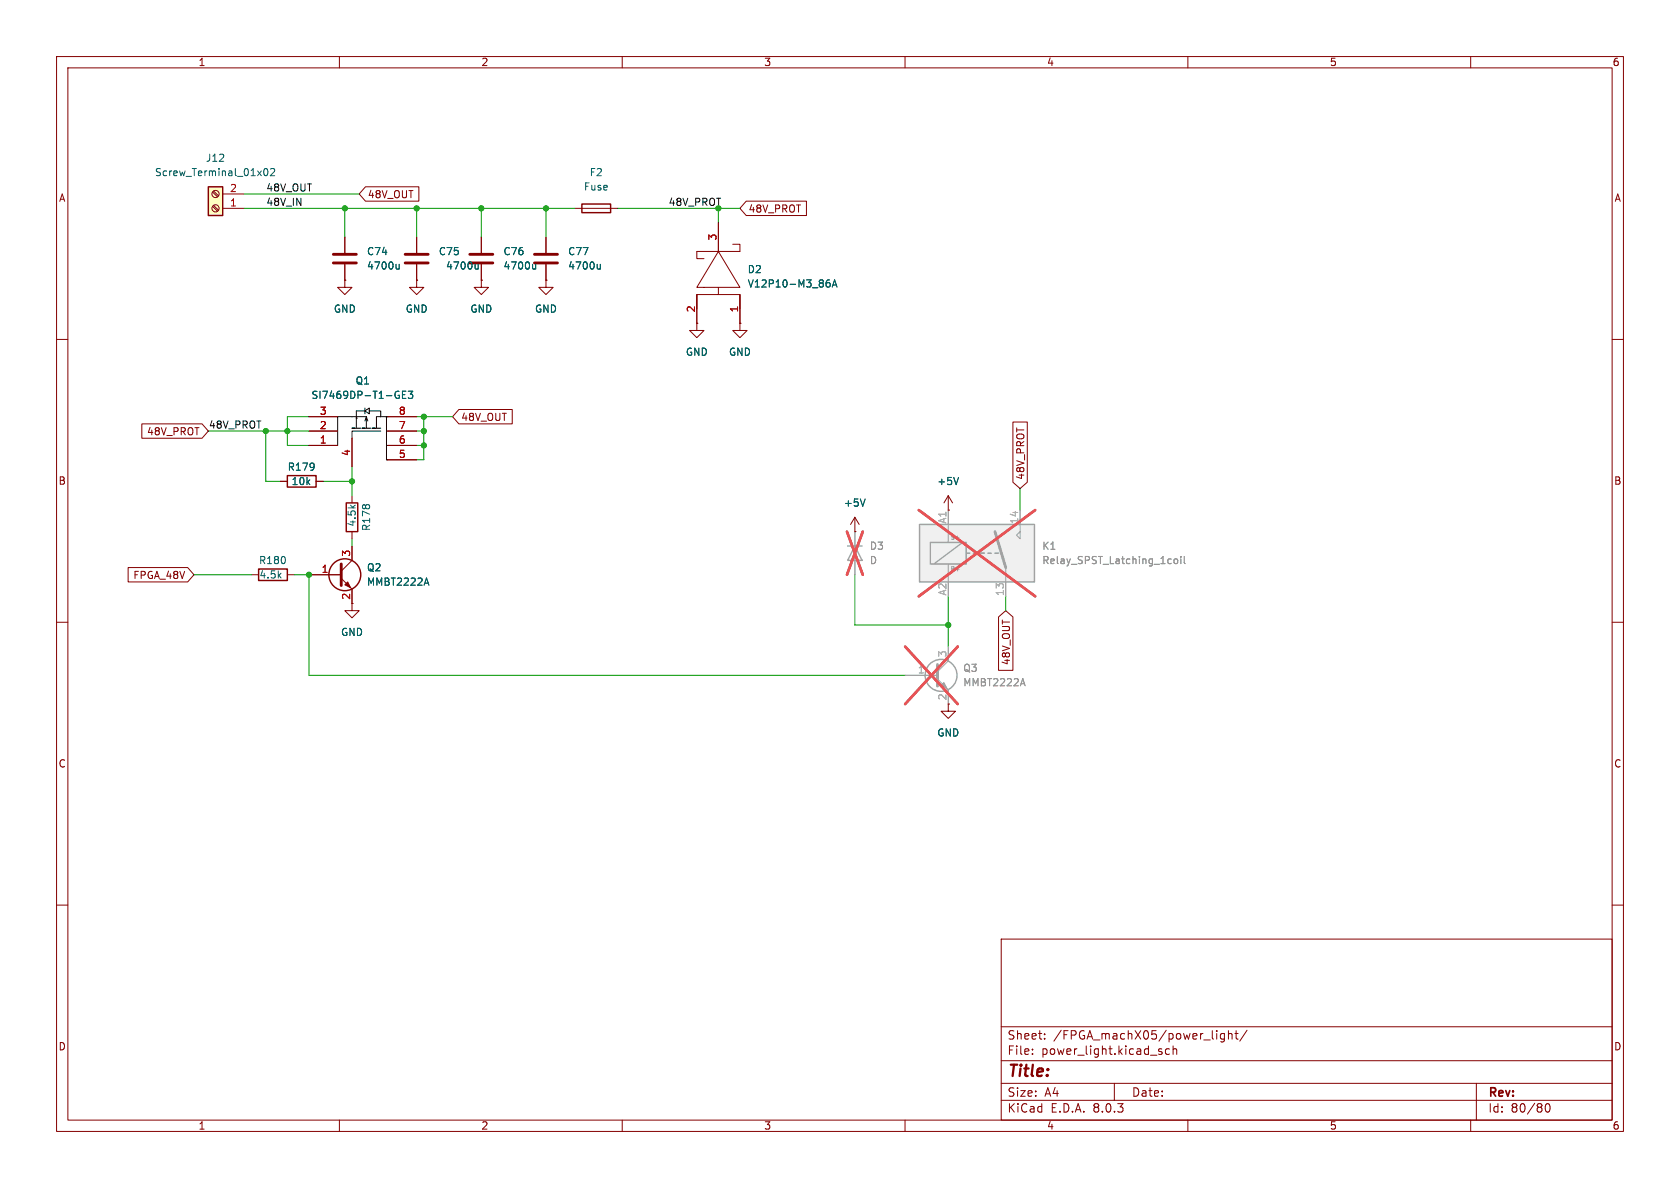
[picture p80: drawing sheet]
<svg xmlns="http://www.w3.org/2000/svg" width="297mm" height="210mm" viewBox="0 0 297 210" stroke-linecap="round" stroke-linejoin="round" font-family="sans-serif">
<defs><g id="words">
<text font-size="2.8" fill="#840000" x="178" y="190.9">Title:</text>
<g font-size="2.1" fill="#840000">
<text x="178" y="184">Sheet:</text>
<text x="186.2" y="184">/FPGA_machX05/power_light/</text>
<text x="178" y="186.7">File:</text>
<text x="184.1" y="186.7">power_light.kicad_sch</text>
<text x="178" y="196.9">KiCad</text>
<text x="178" y="194.1">Size:</text>
<text x="184.7" y="194.1">A4</text>
<text x="185.7" y="196.9">E.D.A.</text>
<text x="193.3" y="196.9">8.0.3</text>
<text x="200" y="194.1">Date:</text>
<text x="263" y="194.3">Rev:</text>
<text x="263" y="196.9">Id:</text>
<text x="267.1" y="196.9">80/80</text>
</g>
<g font-size="1.8" fill="#840000">
<text x="35" y="11.9">1</text>
<text x="85" y="11.9">2</text>
<text x="135" y="11.9">3</text>
<text x="185" y="11.9">4</text>
<text x="235" y="11.9">5</text>
<text x="285" y="11.9">6</text>
<text x="10.3" y="35.9">A</text>
<text x="64.9" y="35.2">48V_OUT</text>
<text x="285.3" y="35.9">A</text>
<text x="132.2" y="37.8">48V_PROT</text>
<text x="25.9" y="77.2">48V_PROT</text>
<text x="81.4" y="74.6">48V_OUT</text>
<text x="10.3" y="85.9">B</text>
<text x="181.3" y="84.9" transform="rotate(-90 181.3 84.9)">48V_PROT</text>
<text x="285.3" y="85.9">B</text>
<text x="23.5" y="102.6">FPGA_48V</text>
<text x="178.8" y="117.7" transform="rotate(-90 178.8 117.7)">48V_OUT</text>
<text x="167.4" y="123.9" transform="rotate(-90 167.4 123.9)">2</text>
<text x="10.3" y="135.9">C</text>
<text x="285.3" y="135.9">C</text>
<text x="10.3" y="185.9">D</text>
<text x="285.3" y="185.9">D</text>
<text x="35" y="199.9">1</text>
<text x="85" y="199.9">2</text>
<text x="135" y="199.9">3</text>
<text x="185" y="199.9">4</text>
<text x="235" y="199.9">5</text>
<text x="285" y="199.9">6</text>
</g>
<g font-size="1.8" fill="#006464">
<text x="36.3" y="28.8">J12</text>
<text x="27.3" y="31.3">Screw_Terminal_01x02</text>
<text x="103.1" y="33.9">Fuse</text>
<text x="104.2" y="31.3">F2</text>
<text x="64.8" y="45.3">C74</text>
<text x="64.8" y="47.9">4700u</text>
<text x="77.5" y="45.3">C75</text>
<text x="78.7" y="47.9">4700u</text>
<text x="88.9" y="45.3">C76</text>
<text x="88.9" y="47.9">4700u</text>
<text x="100.3" y="45.3">C77</text>
<text x="100.3" y="47.9">4700u</text>
<text x="132.1" y="48.5">D2</text>
<text x="132.1" y="51">V12P10-M3_86A</text>
<text x="58.9" y="55.5">GND</text>
<text x="71.6" y="55.5">GND</text>
<text x="83.1" y="55.5">GND</text>
<text x="94.5" y="55.5">GND</text>
<text x="121.2" y="63.1">GND</text>
<text x="128.8" y="63.1">GND</text>
<text x="55" y="70.7">SI7469DP-T1-GE3</text>
<text x="62.8" y="68.2">Q1</text>
<text x="50.8" y="83.4">R179</text>
<text x="51.5" y="86">10k</text>
<text x="149.1" y="89.8">+5V</text>
<text x="165.6" y="86">+5V</text>
<text x="63.1" y="93.2" transform="rotate(-90 63.1 93.2)">4.5k</text>
<text x="65.6" y="94" transform="rotate(-90 65.6 94)">R178</text>
<text x="45.7" y="99.9">R180</text>
<text x="64.8" y="101.2">Q2</text>
<text x="45.8" y="102.5">4.5k</text>
<text x="64.8" y="103.7">MMBT2222A</text>
<text x="60.2" y="112.6">GND</text>
<text x="165.6" y="130.4">GND</text>
</g>
<g font-size="1.8" fill="#a90000">
<text x="40.6" y="34">2</text>
<text x="40.6" y="36.6">1</text>
<text x="126.7" y="42.6" transform="rotate(-90 126.7 42.6)">3</text>
<text x="122.9" y="55.3" transform="rotate(-90 122.9 55.3)">2</text>
<text x="130.6" y="55.3" transform="rotate(-90 130.6 55.3)">1</text>
<text x="56.4" y="75.9">2</text>
<text x="56.4" y="73.4">3</text>
<text x="70.4" y="75.9">7</text>
<text x="70.4" y="73.4">8</text>
<text x="56.4" y="78.5">1</text>
<text x="62" y="80.7" transform="rotate(-90 62 80.7)">4</text>
<text x="70.4" y="81">5</text>
<text x="70.4" y="78.5">6</text>
<text x="56.8" y="101.3">1</text>
<text x="62" y="98.5" transform="rotate(-90 62 98.5)">3</text>
<text x="62" y="106.1" transform="rotate(-90 62 106.1)">2</text>
</g>
<g font-size="1.8" fill="#0f0f0f">
<text x="47" y="33.9">48V_OUT</text>
<text x="47" y="36.5">48V_IN</text>
<text x="36.8" y="75.9">48V_PROT</text>
</g>
<text font-size="1.8" fill="#009600" x="118.1" y="36.5">48V_PROT</text>
<g font-size="1.8" fill="#aaa">
<text x="167.4" y="92.7" transform="rotate(-90 167.4 92.7)">A1</text>
<text x="180.1" y="92.8" transform="rotate(-90 180.1 92.8)">14</text>
<text x="167.4" y="105.4" transform="rotate(-90 167.4 105.4)">A2</text>
<text x="177.5" y="105.5" transform="rotate(-90 177.5 105.5)">13</text>
<text x="162.2" y="119.1">1</text>
<text x="167.4" y="116.3" transform="rotate(-90 167.4 116.3)">3</text>
</g>
<g font-size="1.8" fill="#989898">
<text x="153.7" y="97.4">D3</text>
<text x="153.7" y="99.9">D</text>
<text x="184.2" y="97.4">K1</text>
<text x="184.2" y="99.9">Relay_SPST_Latching_1coil</text>
<text x="170.2" y="119">Q3</text>
<text x="170.2" y="121.5">MMBT2222A</text>
</g>
<g font-size="1.1" fill="#a1a1a1">
<text x="167.9" y="95.6">S+</text>
<text x="167.9" y="101.2">R+</text>
</g>
</g></defs>
<g fill="none" stroke="#840000" stroke-width=".18">
<path d="M10 10h277v190h-277zM12 12h273v186h-273zM60 10v2M110 10v2M160 10v2M210 10v2M260 10v2M101.6 36.8h7.6M10 60h2M61 49.5v1.3h1.2l-1.2 1.3-1.3-1.3h1.3M61 49.5h.1M96.5 49.5v1.3h1.3l-1.3 1.3-1.3-1.3h1.3"/>
<path d="M96.5 49.5h.1M96.5 41.9v2.8M96.5 46.7v2.8M285 60h2M49.5 85.1h1.3M55.9 85.1h1.2M10 110h2M285 110h2M10 160h2M285 160h2M177 166h108v32h-108zM60 198v2"/>
<path d="M110 198v2M160 198v2M177 194.5h108M177 191.5h108M177 187.5h108M177 181.5h108M182.5 186.3v.1M182.5 185.5v.1M184.7 183.6v.1M184.7 182.8v.1M197 191.5v3M205 185.9l.4 .1 .1 .2-.3 .2h-.2"/>
<path d="M205 185.4l.4 .1M206.7 185.5l-.4-.1-.3 .3v.4l.2 .2h.5M207.4 185.5l.2-.1 .4 .1v.9M207.4 184.9v1.5M210 198v2M215.1 182.2v.1M215.1 182.7v1M216.5 182.7v1.2l-.3 .3-.4-.1M216.5 182.8l-.5-.1-.3 .3v.4l.2 .2h.6M217.2 182.8l.2-.1 .3 .1 .1 .9M217.2 182.2v1.5M218.3 182.7h.6"/>
<path d="M218.5 182.2v1.3l.4 .2M220.5 182.1l-1.3 2M260 198v2M261 191.5v6.5M273.4 195.2l.1-.1a.81 .81 0 0 1 .6 .6 .81 .81 0 0 1-.3 .8l-.1 .1a.81 .81 0 0 1-.6-.6 .81 .81 0 0 1 .3-.8z"/>
</g>
<path d="M160 119.4h5.7M167.6 114.3v2.5l-1.9 1.9M165.7 120l1.9 1.9v2.6" fill="none" stroke="#a1a1a1" stroke-width=".18"/>
<path d="M165.7 117.5v3.8" fill="none" stroke="#a1a1a1" stroke-width=".51"/>
<path d="M166.4 121.2l.5-.5 .5 1z" fill="#a1a1a1" stroke="#a1a1a1" stroke-width=".18"/>
<circle cx="166.4" cy="119.4" r="2.82" fill="none" stroke="#a1a1a1" stroke-width=".25"/>
<path d="M180.8 120l.4 1.2M180.5 120.9h.6" fill="none" stroke="#989898" stroke-width=".18"/>
<path d="M160 114.3l9.3 10.2M169.3 114.3l-9.3 10.2" fill="none" stroke="#e75356" stroke-width=".46"/>
<path d="M94.5 46.5h4.1M94.5 45h4.1" fill="none" stroke="#840000" stroke-width=".51"/>
<path d="M106.1 46.7v.9M106.1 47.4l-.2 .2-.3-.1" fill="none" stroke="#006464" stroke-width=".18"/>
<path d="M102.9 36.1h5v1.5h-5zM50.8 84.1h5.1v2h-5.1z" fill="none" stroke="#840000" stroke-width=".25"/>
<path d="M36.8 33h2.6v5.1h-2.6z" fill="#ffffc2"/>
<path d="M36.8 33h2.6v5.1h-2.6zM45.7 100.6h5.1v2h-5.1z" fill="none" stroke="#840000" stroke-width=".25"/>
<g fill="none" stroke="#840000" stroke-width=".18">
<path d="M37.6 34l.9 .8M37.6 36.5l.9 .8M37.8 33.8l.8 .8M37.8 36.3l.8 .9M39.4 36.8h3.8M39.4 34.3h3.8M167.6 90.2h.1M167.6 87.6l-.7 1.3M167.6 87.6v2.6M167.6 87.6l.8 1.3M44.4 101.6h1.3M50.8 101.6h1.3"/>
<circle cx="38.1" cy="36.8" r=".63"/>
<circle cx="38.1" cy="34.3" r=".63"/>
</g>
<path d="M46.8 29.8h.1a.68 .68 0 0 1 .5 .6 .68 .68 0 0 1-.5 .7 .84 .84 0 0 1-.1-1.3zM47.8 29.9l.5-.1 .3 .4-.8 .9h.8M169.5 84.4l-.5 1.3" fill="none" stroke="#006464" stroke-width=".18"/>
<path d="M162.6 92.7h20.3v10.2h-20.3z" fill="#f0f0f0"/>
<path d="M149.9 96.5h2.5M151.1 96.5l1.3 2.6h-2.5zM162.6 92.7h20.3v10.2h-20.3zM164.5 95.9h6.3v3.8h-6.3zM170.2 95.9l-5.1 3.8M170.8 97.8h.6M172.1 97.8h.6M173.4 97.8h.6M174.6 97.8h.7M175.9 97.8h.6" fill="none" stroke="#a1a1a1" stroke-width=".25"/>
<path d="M151.1 94v7.6M167.6 90.2v5.7M167.6 99.7v3.2M180.3 94v1.3l-.6-.7zM180.3 90.2v3.8M160 119.4h5.7M167.6 114.3v2.5M177.8 100.3v5.1M167.6 121.9v2.6" fill="none" stroke="#a1a1a1" stroke-width=".18"/>
<path d="M175.9 94l1.9 6.3" fill="none" stroke="#a1a1a1" stroke-width=".51"/>
<path d="M207.6 98.9l.2-.1 .3 .1 .1 .5-.1 .2h-.3l-.2-.1zM208.8 98.4v.1M208.8 98.8v.8M209.4 98.4v1.1l.1 .1M180.8 120l.4 1.2M180.5 120.9h.6" fill="none" stroke="#989898" stroke-width=".18"/>
<path d="M149.7 94l2.8 7.6M152.5 94l-2.8 7.6M162.4 90.2l20.6 15.2M183 90.2l-20.6 15.2M160 114.3l9.3 10.2M169.3 114.3l-9.3 10.2" fill="none" stroke="#e75356" stroke-width=".46"/>
<g fill="none" stroke="#840000" stroke-width=".18">
<path d="M64.6 33h9.4v2.6h-9.4l-1.1-1.3zM127 39.4v5.1M131.9 35.6h10.7v2.5h-10.7l-1.1-1.3zM61 49.5h.1M61 41.9v2.8M61 46.7v2.8M73.7 49.5v1.3h1.2l-1.2 1.3-1.3-1.3h1.3M73.7 49.5h.1M73.7 41.9v2.8M73.7 46.7v2.8M85.1 49.5v1.3h1.3l-1.3 1.3-1.3-1.3h1.3M85.1 49.5h.1"/>
<path d="M85.1 41.9v2.8M85.1 46.7v2.8M96.5 49.5h.1M96.5 41.9v2.8M96.5 46.7v2.8M123.2 57.2v1.2h1.3l-1.3 1.3-1.3-1.3h1.3M123.2 57.2h.1M123.2 52.1v5.1M127 52.1h3.8v2.5M127 50.8v1.3h-3.8v2.5M127 44.5l3.8 6.3h-7.6zM129.5 43.2h1.3v1.3h-7.6v1.2h1.3"/>
<path d="M130.8 57.2v1.2h1.3l-1.3 1.3-1.3-1.3h1.3M130.8 57.2h.1M130.8 52.1v5.1M25.1 74.9h10.6l1.1 1.3-1.1 1.3h-10.6zM54.6 78.7h5.1M54.6 76.2h5.1M54.6 73.7h5.1M62.2 77.5v5.1M68.6 78.7h5.1M68.6 76.2h5.1M68.6 73.7h5.1M81.1 72.4h9.5v2.5h-9.5l-1.1-1.2z"/>
<path d="M179.1 74.6h2.5v10.6l-1.3 1.2-1.2-1.2zM49.5 85.1h1.3M55.9 85.1h1.2M62.2 96.5v2.6l-1.9 1.9M62.2 87.6v1.3M62.2 94v1.3M68.6 81.3h5.1M151.1 94h.1M151.1 91.4l-.7 1.3M151.1 91.4v2.6M151.1 91.4l.8 1.3M167.6 90.2h.1"/>
<path d="M22.7 100.3h10.5l1.1 1.3-1.1 1.3h-10.5zM54.6 101.6h5.7M60.3 102.2l1.9 1.9v3.9h1.3l-1.3 1.2-1.2-1.2h1.2M176.5 109.1l1.3-1.1 1.3 1.1v9.4h-2.6zM167.6 124.5v1.2h1.3l-1.3 1.3-1.2-1.3h1.2"/>
</g>
<path d="M58.9 46.5h4.1M58.9 45h4.1M71.6 46.5h4.1M71.6 45h4.1M83.1 46.5h4M83.1 45h4M60.3 99.7v3.8" fill="none" stroke="#840000" stroke-width=".51"/>
<path d="M61 103.4l.5-.5 .5 1z" fill="#840000" stroke="#840000" stroke-width=".18"/>
<g fill="none" stroke="#840000" stroke-width=".25">
<path d="M61.2 88.9h2v5.1h-2z"/>
<circle cx="61" cy="101.6" r="2.82"/>
</g>
<g fill="none" stroke="#006464" stroke-width=".18">
<path d="M70.6 47.4l-.2 .2-.3-.1M70.6 46.7v.9M84.5 46.7v.9M84.5 47.4l-.1 .2-.3-.1M94.7 47.4l-.2 .2-.3-.1M94.7 46.7v.9M106.1 47.4l-.2 .2-.3-.1M106.1 46.7v.9M146.1 50.1l.4-.1 .3 .2-.2 .5h-.3l-.2-.1M146.6 49.5h-.3l-.2 .3M147.1 50.7l.5-1.2 .4 1.2M147.2 50.4h.7"/>
<path d="M70.2 69.2h.3M70.4 69.9h.2v.4l-.2 .1M71.2 69.8h.4M71.8 69.2h-.6v1.2h.6M72.2 69.2h.8l-.5 .4 .4 .2v.5l-.2 .1-.5-.1M152.9 88.2l-.4 1.3M169.5 84.4l-.5 1.3M75.1 103.1h.6M75.4 102.2l.4 1.2"/>
</g>
<g fill="none" stroke="#000" stroke-width=".18">
<path d="M62.7 75.7h-.5h1.6M63 73.9h.1M64.5 75.7h-.5h1.5M64.5 72.6h-1.5v3.1M64.5 72.1v1.1M64.8 73.7h-5.1v5M64.8 73.7v2M64.8 73.7l-.3 .7M64.8 73.7l.2 .7M65.3 72.6v.6l-.8-.6 .8-.5v.5h2v1.1M66.3 75.7h-.5h1.5M67.3 76.2h-5.1v1.3"/>
<path d="M67.3 73.7h1.3h-.3v7.6h.3h-.3M67.3 73.7h-.8v2M68.3 78.7h.3M68.3 76.2h.3"/>
</g>
<g fill="none" stroke="#009600" stroke-width=".18">
<path d="M43.2 36.8h58.4M43.2 34.3h20.3M61 36.8v5.1M73.7 36.8v5.1M85.1 36.8v5.1M96.5 36.8v5.1M109.2 36.8h21.6M127 36.8v2.6M36.8 76.2h17.8M47 76.2v8.9h2.5M54.6 73.7h-3.8v5h3.8M73.7 73.7h6.3"/>
<path d="M73.7 76.2h1.2M73.7 78.7h1.2M74.9 73.7v7.6h-1.2M57.1 85.1h5.1M62.2 82.6v5M62.2 95.3v1.2M180.3 86.4v3.8M34.3 101.6h10.1M52.1 101.6h2.5v17.8h105.4M151.1 101.6v8.9h16.5M167.6 105.4v8.9M177.8 105.4v2.6"/>
</g>
<g fill="#009600" stroke="#009600" stroke-width=".18">
<circle cx="74.9" cy="78.7" r=".46"/>
<circle cx="74.9" cy="76.2" r=".46"/>
<circle cx="74.9" cy="73.7" r=".46"/>
<circle cx="62.2" cy="85.1" r=".46"/>
<circle cx="61" cy="36.8" r=".46"/>
<circle cx="73.7" cy="36.8" r=".46"/>
<circle cx="47" cy="76.2" r=".46"/>
<circle cx="50.8" cy="76.2" r=".46"/>
<circle cx="54.6" cy="101.6" r=".46"/>
<circle cx="167.6" cy="110.5" r=".46"/>
<circle cx="85.1" cy="36.8" r=".46"/>
<circle cx="96.5" cy="36.8" r=".46"/>
</g>
<use href="#words"/>
</svg>
